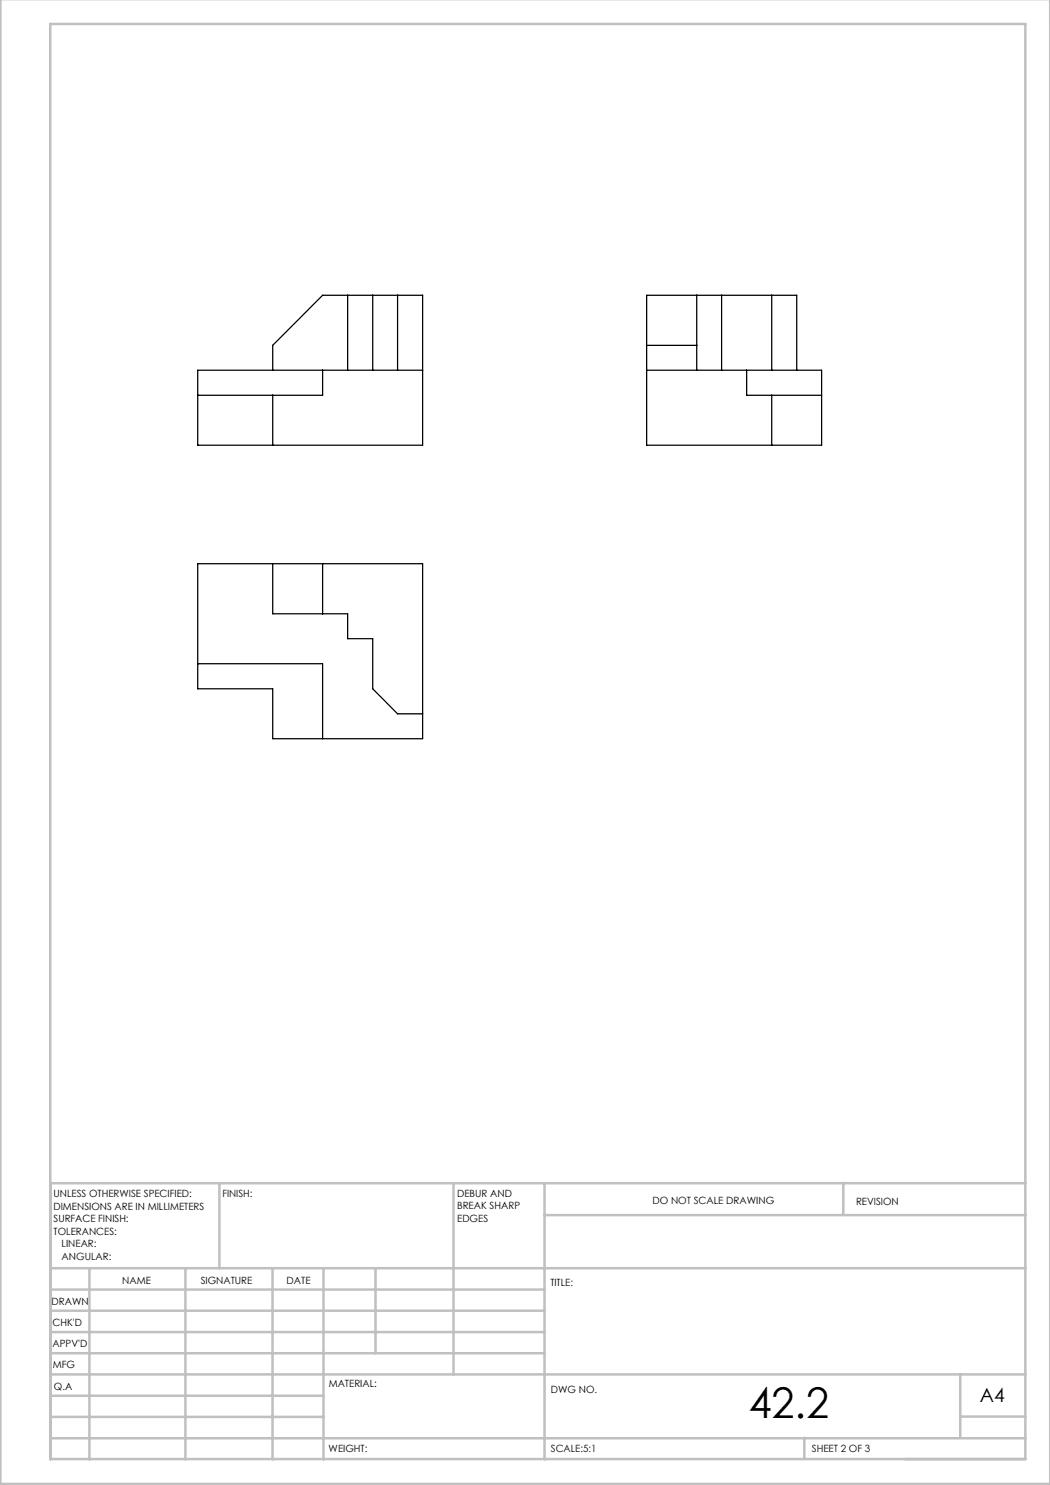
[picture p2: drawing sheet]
<svg xmlns="http://www.w3.org/2000/svg" width="210mm" height="297mm" viewBox="0 0 210 297" stroke-linecap="round" stroke-linejoin="round" font-family="sans-serif">
<defs><g id="words">
<text font-size="8.5" x="149.7" y="283.5">42.2</text>
<text font-size="3.9" x="196" y="280.4">A4</text>
<g font-size="2">
<text x="10.7" y="239.5">UNLESS OTHERWISE SPECIFIED:</text>
<text x="44.5" y="239.5">FINISH:</text>
<text x="91.4" y="239.4">DEBUR AND</text>
<text x="10.7" y="242">DIMENSIONS ARE IN MILLIMETERS</text>
<text x="10.7" y="244.5">SURFACE FINISH:</text>
<text x="91.4" y="241.9">BREAK SHARP</text>
<text x="91.4" y="244.4">EDGES</text>
<text x="130.5" y="240.8">DO NOT SCALE DRAWING</text>
<text x="171.2" y="241">REVISION</text>
<text x="10.7" y="247">TOLERANCES:</text>
<text x="12.3" y="249.5">LINEAR:</text>
<text x="12.3" y="252">ANGULAR:</text>
<text x="24.4" y="256.9">NAME</text>
<text x="40.1" y="256.8">SIGNATURE</text>
<text x="57.3" y="256.8">DATE</text>
<text x="110.1" y="257.1">TITLE:</text>
<text x="10.3" y="260.9">DRAWN</text>
<text x="10.5" y="269.3">APPV'D</text>
<text x="10.5" y="265.2">CHK'D</text>
<text x="10.6" y="273.6">MFG</text>
<text x="10.8" y="278">Q.A</text>
<text x="65.8" y="277.4">MATERIAL:</text>
<text x="110.2" y="278.5">DWG NO.</text>
<text x="65.7" y="290.4">WEIGHT:</text>
<text x="110.2" y="290.5">SCALE:5:1</text>
<text x="162.4" y="290.4">SHEET 2 OF 3</text>
</g>
</g></defs>
<g fill="none" stroke="#c0c0c0" stroke-width=".5">
<path d="M.1 -.1v296.9h209.9v-296.9M10.1 4.8h195v287h-195zM43.9 236.6v17M90.7 236.6v38.3M108.9 236.6v55.3M168.7 236.6v6.3M205.1 236.6h-195v55.3M10.1 253.6h195M10.1 257.9h98.8M17.9 253.6v38.3M37.1 253.6v38.3M54.5 253.6v38.3"/>
<path d="M64.7 253.6v38.3M75.1 253.6v17M108.9 243h96.2M10.1 270.6h98.8M10.1 266.4h98.8M10.1 262.1h98.8M10.1 279.1h54.6M10.1 274.9h195M192.1 274.8v12.7M10.1 287.7h195M10.1 283.4h54.6M160.9 287.5v4.3"/>
<path d="M192.1 283.3h13"/>
</g>
<g fill="none" stroke="#000" stroke-width=".25">
<path d="M69.5 59.1v14.9M74.5 59.1v14.9M79.5 59.1v14.9M139.3 59.1v14.9M144.3 59.1v14.9M154.3 59.1v14.9M54.5 74v-4.9l10-10h20v29.9h-45v-15h45M54.5 79.1v9.9M64.5 74v5.1h-25M129.3 74h35v15h-35v-29.9h30v14.9M129.3 69.1h10M149.3 74v5.1h15"/>
<path d="M154.3 79.1v9.9M39.5 112.7h45v35h-30v-9.9h-15zM54.5 112.7v10.1h15v4.9h5v10.1l5 5h5M64.5 112.7v10.1M39.5 132.7h25v15"/>
</g>
<use href="#words"/>
</svg>
